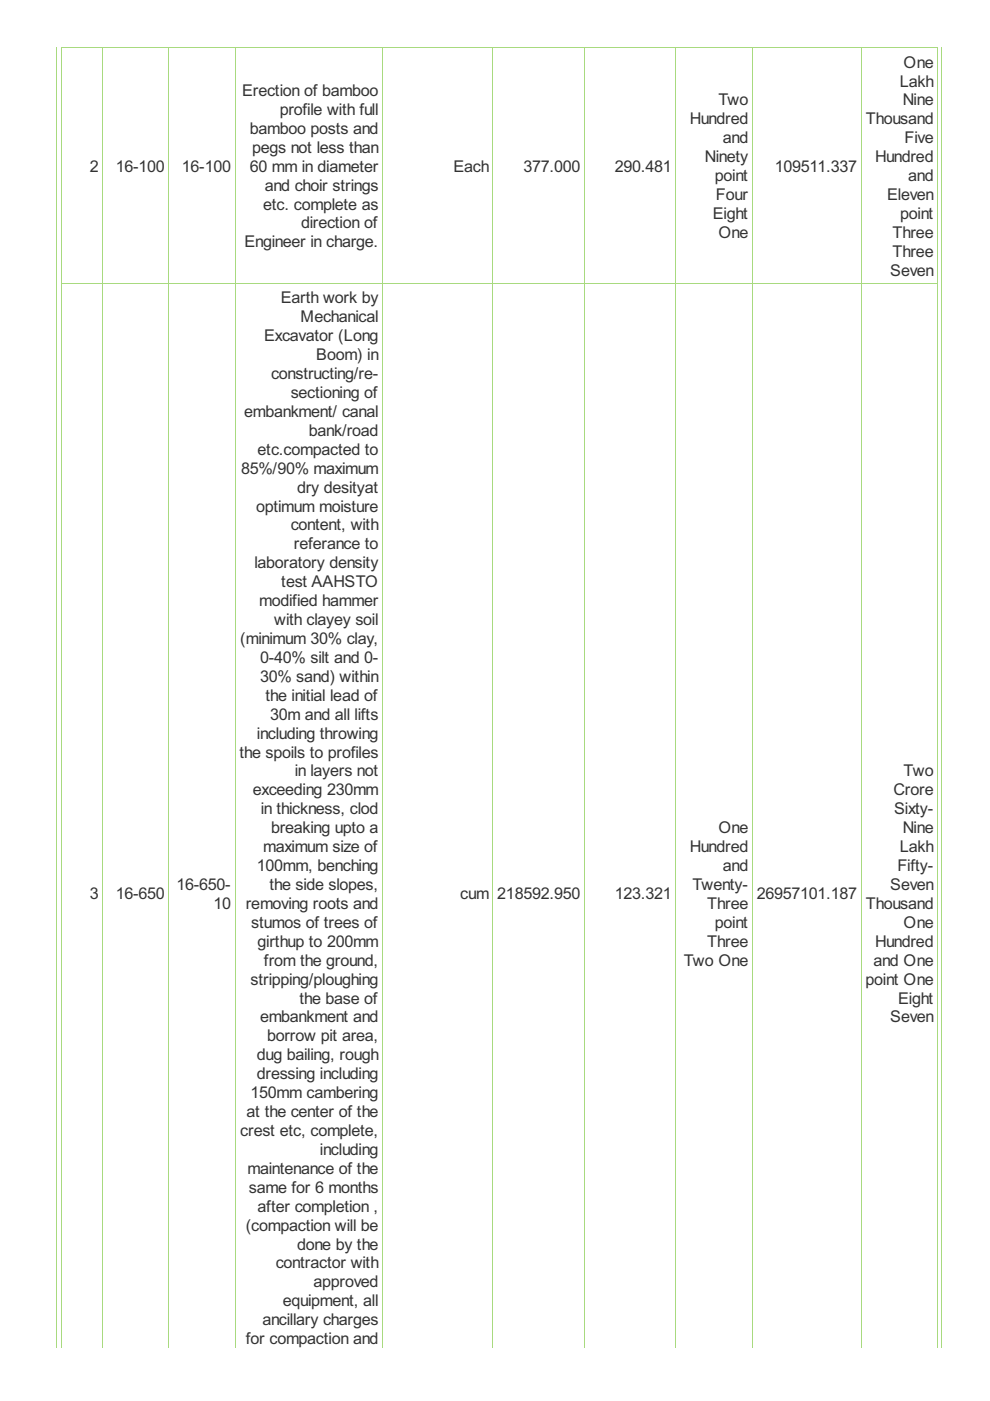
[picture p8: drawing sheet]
<svg xmlns="http://www.w3.org/2000/svg" width="210mm" height="297mm" viewBox="0 0 210 297" stroke-linecap="round" stroke-linejoin="round" font-family="sans-serif">
<defs><g id="words">
<g font-size="3.8" fill="#333">
<text x="191.6" y="14.3">One</text>
<text x="51.3" y="20.4">Erection of bamboo</text>
<text x="152.3" y="22.4">Two</text>
<text x="190.8" y="18.3">Lakh</text>
<text x="191.4" y="22.4">Nine</text>
<text x="53" y="28.4">bamboo posts and</text>
<text x="59.3" y="24.4">profile with full</text>
<text x="146.3" y="26.4">Hundred</text>
<text x="183.6" y="26.4">Thousand</text>
<text x="53.5" y="32.4">pegs not less than</text>
<text x="149.5" y="34.4">Ninety</text>
<text x="153.3" y="30.4">and</text>
<text x="185.6" y="34.4">Hundred</text>
<text x="191.8" y="30.4">Five</text>
<text x="19" y="36.4">2</text>
<text x="24.5" y="36.4">16-100</text>
<text x="38.6" y="36.4">16-100</text>
<text x="53" y="36.4">60 mm in diameter</text>
<text x="56.1" y="40.4">and choir strings</text>
<text x="96.1" y="36.4">Each</text>
<text x="111" y="36.4">377.000</text>
<text x="130.4" y="36.4">290.481</text>
<text x="151.6" y="38.4">point</text>
<text x="164.3" y="36.4">109511.337</text>
<text x="192.5" y="38.4">and</text>
<text x="55.8" y="44.4">etc. complete as</text>
<text x="151.1" y="46.4">Eight</text>
<text x="151.8" y="42.4">Four</text>
<text x="188.1" y="42.4">Eleven</text>
<text x="190.9" y="46.4">point</text>
<text x="51.8" y="52.5">Engineer in charge.</text>
<text x="63.8" y="48.4">direction of</text>
<text x="152.3" y="50.4">One</text>
<text x="189.3" y="50.4">Three</text>
<text x="188.8" y="58.5">Seven</text>
<text x="189.3" y="54.5">Three</text>
<text x="59.5" y="64.3">Earth work by</text>
<text x="63.7" y="68.3">Mechanical</text>
<text x="56" y="72.3">Excavator (Long</text>
<text x="67.1" y="76.4">Boom) in</text>
<text x="57.5" y="80.4">constructing/re-</text>
<text x="51.8" y="88.4">embankment/ canal</text>
<text x="61.6" y="84.4">sectioning of</text>
<text x="65.5" y="92.4">bank/road</text>
<text x="51.1" y="100.4">85%/90% maximum</text>
<text x="54.6" y="96.4">etc.compacted to</text>
<text x="63" y="104.4">dry desityat</text>
<text x="54.3" y="108.5">optimum moisture</text>
<text x="61.6" y="112.5">content, with</text>
<text x="62.3" y="116.5">referance to</text>
<text x="54" y="120.5">laboratory density</text>
<text x="59.6" y="124.5">test AAHSTO</text>
<text x="55" y="128.5">modified hammer</text>
<text x="50.9" y="136.5">(minimum 30% clay,</text>
<text x="58.1" y="132.5">with clayey soil</text>
<text x="55.1" y="140.6">0-40% silt and 0-</text>
<text x="55.1" y="144.6">30% sand) within</text>
<text x="56.3" y="148.6">the initial lead of</text>
<text x="57.3" y="152.6">30m and all lifts</text>
<text x="50.8" y="160.6">the spoils to profiles</text>
<text x="54.5" y="156.6">including throwing</text>
<text x="62.5" y="164.6">in layers not</text>
<text x="191.6" y="164.6">Two</text>
<text x="53.6" y="168.6">exceeding 230mm</text>
<text x="55.3" y="172.6">in thickness, clod</text>
<text x="189.4" y="168.6">Crore</text>
<text x="189.6" y="172.6">Sixty-</text>
<text x="57.5" y="176.7">breaking upto a</text>
<text x="152.3" y="176.7">One</text>
<text x="191.4" y="176.7">Nine</text>
<text x="54.5" y="184.7">100mm, benching</text>
<text x="55.8" y="180.7">maximum size of</text>
<text x="146.3" y="180.7">Hundred</text>
<text x="153.3" y="184.7">and</text>
<text x="190.3" y="184.7">Fifty-</text>
<text x="190.8" y="180.7">Lakh</text>
<text x="19" y="190.7">3</text>
<text x="24.5" y="190.7">16-650</text>
<text x="37.4" y="188.7">16-650-</text>
<text x="57.1" y="188.7">the side slopes,</text>
<text x="97.6" y="190.7">cum</text>
<text x="105.4" y="190.7">218592.950</text>
<text x="130.4" y="190.7">123.321</text>
<text x="146.8" y="188.7">Twenty-</text>
<text x="160.4" y="190.7">26957101.187</text>
<text x="188.8" y="188.7">Seven</text>
<text x="45.3" y="192.7">10</text>
<text x="52.1" y="192.7">removing roots and</text>
<text x="53.3" y="196.7">stumos of trees of</text>
<text x="150" y="192.7">Three</text>
<text x="151.6" y="196.7">point</text>
<text x="183.6" y="192.7">Thousand</text>
<text x="191.6" y="196.7">One</text>
<text x="54.6" y="200.7">girthup to 200mm</text>
<text x="150" y="200.7">Three</text>
<text x="185.6" y="200.7">Hundred</text>
<text x="53.1" y="208.8">stripping/ploughing</text>
<text x="56" y="204.7">from the ground,</text>
<text x="145" y="204.7">Two One</text>
<text x="183.5" y="208.8">point One</text>
<text x="185.2" y="204.7">and One</text>
<text x="63.5" y="212.8">the base of</text>
<text x="190.4" y="212.8">Eight</text>
<text x="55.1" y="216.8">embankment and</text>
<text x="56.6" y="220.8">borrow pit area,</text>
<text x="188.8" y="216.8">Seven</text>
<text x="54.5" y="224.8">dug bailing, rough</text>
<text x="53.1" y="232.8">150mm cambering</text>
<text x="54.5" y="228.8">dressing including</text>
<text x="52.3" y="236.8">at the center of the</text>
<text x="50.9" y="240.9">crest etc, complete,</text>
<text x="67.8" y="244.9">including</text>
<text x="52.5" y="248.9">maintenance of the</text>
<text x="52.8" y="252.9">same for 6 months</text>
<text x="54.6" y="256.9">after completion ,</text>
<text x="52.1" y="260.9">(compaction will be</text>
<text x="58.5" y="268.9">contractor with</text>
<text x="63" y="264.9">done by the</text>
<text x="66.5" y="272.9">approved</text>
<text x="55.6" y="281">ancillary charges</text>
<text x="60" y="277">equipment, all</text>
<text x="52.1" y="285">for compaction and</text>
</g>
</g></defs>
<path d="M13 10.1h8.9" fill="none" stroke="#a8da7f" stroke-width=".21"/>
<g fill="#a8da7f">
<path d="M13 9.9h.2v.3h-.2z"/>
<path d="M21.7 9.9h.2v.3h-.2z"/>
</g>
<path d="M21.7 10.1h14.2" fill="none" stroke="#a8da7f" stroke-width=".21"/>
<g fill="#a8da7f">
<path d="M21.7 9.9h.2v.3h-.2z"/>
<path d="M35.7 9.9h.2v.3h-.2z"/>
</g>
<path d="M35.7 10.1h14.2" fill="none" stroke="#a8da7f" stroke-width=".21"/>
<g fill="#a8da7f">
<path d="M35.7 9.9h.2v.3h-.2z"/>
<path d="M49.8 9.9h.1v.3h-.1z"/>
</g>
<path d="M49.8 10.1h31.4" fill="none" stroke="#a8da7f" stroke-width=".21"/>
<g fill="#a8da7f">
<path d="M49.8 9.9h.1v.3h-.1z"/>
<path d="M81 9.9h.2v.3h-.2z"/>
</g>
<path d="M81 10.1h23.6" fill="none" stroke="#a8da7f" stroke-width=".21"/>
<g fill="#a8da7f">
<path d="M81 9.9h.2v.3h-.2z"/>
<path d="M104.4 9.9h.2v.3h-.2z"/>
</g>
<path d="M104.4 10.1h19.6" fill="none" stroke="#a8da7f" stroke-width=".21"/>
<g fill="#a8da7f">
<path d="M104.4 9.9h.2v.3h-.2z"/>
<path d="M123.8 9.9h.2v.3h-.2z"/>
</g>
<path d="M123.8 10.1h19.6" fill="none" stroke="#a8da7f" stroke-width=".21"/>
<g fill="#a8da7f">
<path d="M123.8 9.9h.2v.3h-.2z"/>
<path d="M143.2 9.9h.2v.3h-.2z"/>
</g>
<path d="M143.2 10.1h16.4" fill="none" stroke="#a8da7f" stroke-width=".21"/>
<g fill="#a8da7f">
<path d="M143.2 9.9h.2v.3h-.2z"/>
<path d="M159.4 9.9h.2v.3h-.2z"/>
</g>
<path d="M159.4 10.1h23.3" fill="none" stroke="#a8da7f" stroke-width=".21"/>
<g fill="#a8da7f">
<path d="M159.4 9.9h.2v.3h-.2z"/>
<path d="M182.5 9.9h.2v.3h-.2z"/>
</g>
<path d="M182.5 10.1h16.4" fill="none" stroke="#a8da7f" stroke-width=".21"/>
<g fill="#a8da7f">
<path d="M182.5 9.9h.2v.3h-.2z"/>
<path d="M198.7 9.9h.2v.3h-.2z"/>
</g>
<g fill="none" stroke="#a8da7f" stroke-width=".21">
<path d="M12.1 9.9v275.8M13 10.1h185.9M13.1 10v275.7M21.8 10v275.7M35.8 10v275.7M49.9 10v275.7M81.1 10v275.7M104.5 10v275.7M123.9 10v275.7M143.3 10v275.7M159.5 10v275.7M182.6 10v275.7"/>
<path d="M198.8 10v275.7M199.6 9.9v275.8M13 60.1h185.9"/>
</g>
<use href="#words"/>
</svg>
